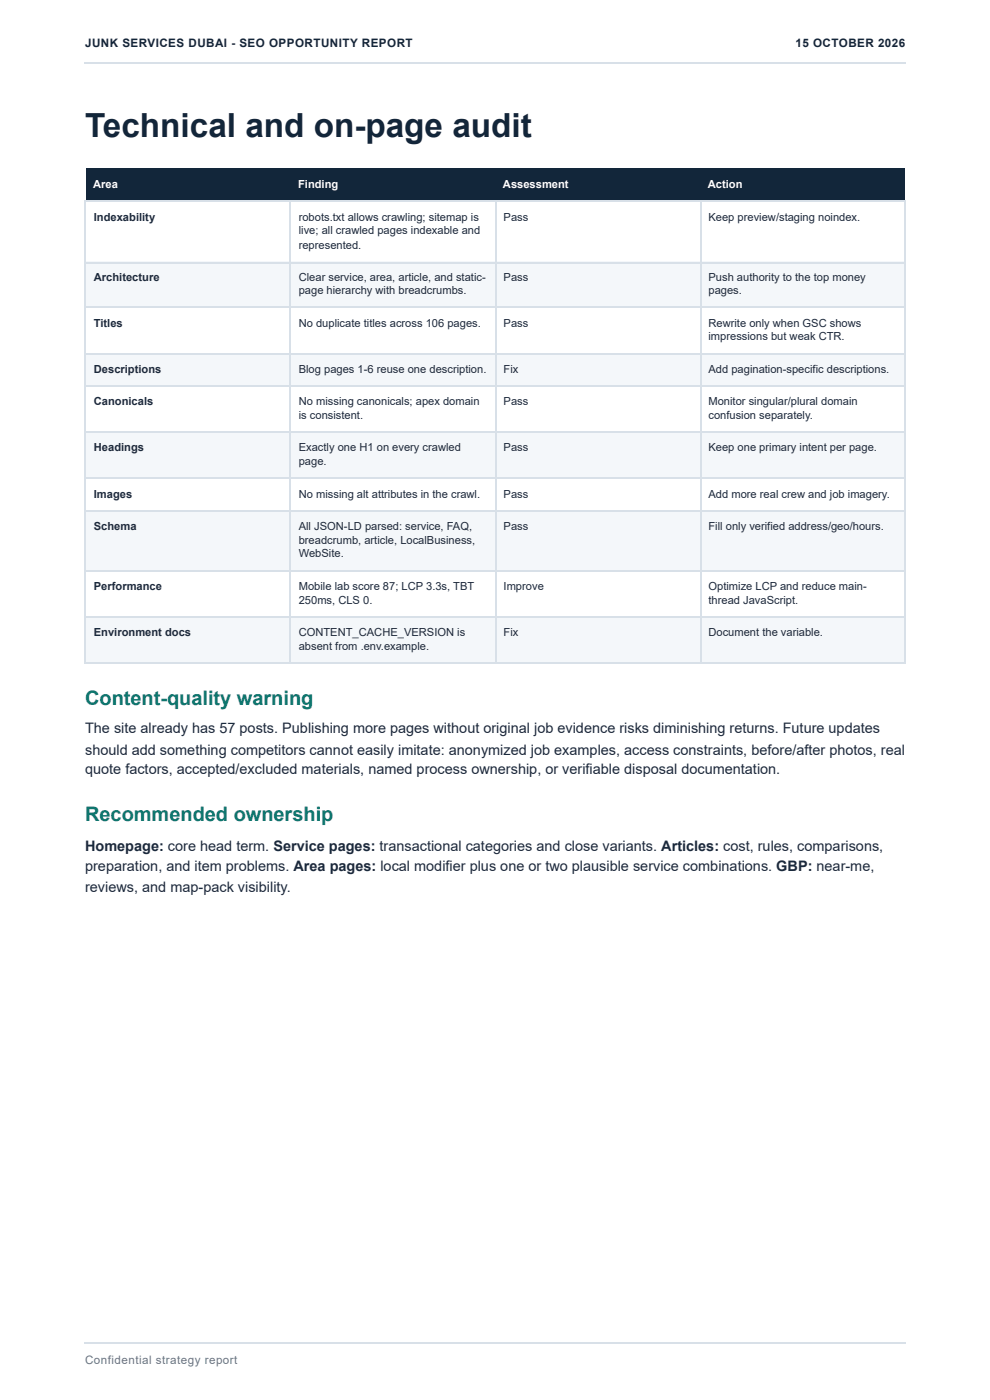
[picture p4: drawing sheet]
<svg xmlns="http://www.w3.org/2000/svg" width="210mm" height="297mm" viewBox="0 0 210 297" stroke-linecap="round" stroke-linejoin="round" font-family="sans-serif">
<defs><g id="words">
<text font-size="7.1" fill="#12263a" x="18" y="29.1">Technical and on-page audit</text>
<g font-size="4.2" fill="#0f766e">
<text x="18" y="149.5">Content-quality warning</text>
<text x="18" y="174.1">Recommended ownership</text>
</g>
<g font-size="3.1" fill="#1e293b">
<text x="18" y="155.6">The site already has 57 posts. Publishing more pages without original job evidence risks diminishing returns. Future updates</text>
<text x="18" y="160.1">should add something competitors cannot easily imitate: anonymized job examples, access constraints, before/after photos, real</text>
<text x="18" y="164.3">quote factors, accepted/excluded materials, named process ownership, or verifiable disposal documentation.</text>
<text x="18" y="180.4">Homepage: core head term. Service pages: transactional categories and close variants. Articles: cost, rules, comparisons,</text>
<text x="18" y="184.7">preparation, and item problems. Area pages: local modifier plus one or two plausible service combinations. GBP: near-me,</text>
<text x="18" y="189.2">reviews, and map-pack visibility.</text>
</g>
<g font-size="2.5" fill="#12263a">
<text x="18" y="10.1">JUNK SERVICES DUBAI - SEO OPPORTUNITY REPORT</text>
<text x="168.6" y="10.1">15 OCTOBER 2026</text>
</g>
<text font-size="2.5" fill="#64748b" x="18" y="289.5">Confidential strategy report</text>
<g font-size="2.4" fill="#fff">
<text x="19.8" y="40">Area</text>
<text x="63.2" y="40">Finding</text>
<text x="106.6" y="40">Assessment</text>
<text x="150.1" y="40">Action</text>
</g>
<g font-size="2.4" fill="#1e293b">
<text x="19.9" y="46.8">Indexability</text>
<text x="63.3" y="46.8">robots.txt allows crawling; sitemap is</text>
<text x="106.8" y="46.8">Pass</text>
<text x="150.2" y="46.8">Keep preview/staging noindex.</text>
<text x="63.3" y="49.7">live; all crawled pages indexable and</text>
<text x="63.3" y="52.9">represented.</text>
<text x="19.9" y="59.5">Architecture</text>
<text x="63.3" y="59.5">Clear service, area, article, and static-</text>
<text x="106.8" y="59.5">Pass</text>
<text x="150.2" y="59.5">Push authority to the top money</text>
<text x="63.3" y="62.4">page hierarchy with breadcrumbs.</text>
<text x="150.2" y="62.4">pages.</text>
<text x="19.9" y="69.3">Titles</text>
<text x="63.3" y="69.3">No duplicate titles across 106 pages.</text>
<text x="106.8" y="69.3">Pass</text>
<text x="150.2" y="69.3">Rewrite only when GSC shows</text>
<text x="150.2" y="72.2">impressions but weak CTR.</text>
<text x="19.9" y="79.1">Descriptions</text>
<text x="63.3" y="79.1">Blog pages 1-6 reuse one description.</text>
<text x="106.8" y="79.1">Fix</text>
<text x="150.2" y="79.1">Add pagination-specific descriptions.</text>
<text x="19.9" y="86">Canonicals</text>
<text x="63.3" y="86">No missing canonicals; apex domain</text>
<text x="63.3" y="88.9">is consistent.</text>
<text x="106.8" y="86">Pass</text>
<text x="150.2" y="86">Monitor singular/plural domain</text>
<text x="150.2" y="88.9">confusion separately.</text>
<text x="19.9" y="95.8">Headings</text>
<text x="63.3" y="95.8">Exactly one H1 on every crawled</text>
<text x="106.8" y="95.8">Pass</text>
<text x="150.2" y="95.8">Keep one primary intent per page.</text>
<text x="63.3" y="98.7">page.</text>
<text x="19.9" y="105.6">Images</text>
<text x="63.3" y="105.6">No missing alt attributes in the crawl.</text>
<text x="106.8" y="105.6">Pass</text>
<text x="150.2" y="105.6">Add more real crew and job imagery.</text>
<text x="19.9" y="112.4">Schema</text>
<text x="63.3" y="112.4">All JSON-LD parsed: service, FAQ,</text>
<text x="106.8" y="112.4">Pass</text>
<text x="150.2" y="112.4">Fill only verified address/geo/hours.</text>
<text x="63.3" y="115.4">breadcrumb, article, LocalBusiness,</text>
<text x="63.3" y="118.3">WebSite.</text>
<text x="19.9" y="125.1">Performance</text>
<text x="63.3" y="125.1">Mobile lab score 87; LCP 3.3s, TBT</text>
<text x="106.8" y="125.1">Improve</text>
<text x="150.2" y="125.1">Optimize LCP and reduce main-</text>
<text x="63.3" y="128.1">250ms, CLS 0.</text>
<text x="150.2" y="128.1">thread JavaScript.</text>
<text x="19.9" y="134.9">Environment docs</text>
<text x="63.3" y="134.9">CONTENT_CACHE_VERSION is</text>
<text x="63.3" y="137.8">absent from .env.example.</text>
<text x="106.8" y="134.9">Fix</text>
<text x="150.2" y="134.9">Document the variable.</text>
</g>
</g></defs>
<path d="M0 0h209.9v297.1h-209.9z" fill="#dfe6ec"/>
<g fill="#12263a">
<path d="M18.3 35.7h43.3v7.2h-43.3z"/>
<path d="M61.6 35.7h43.4v7.2h-43.4z"/>
<path d="M105 35.7h43.4v7.2h-43.4z"/>
<path d="M148.4 35.7h43.4v7.2h-43.4z"/>
</g>
<g fill="#f4f7fa">
<path d="M18.3 55.6h43.3v9.8h-43.3z"/>
<path d="M61.6 55.6h43.4v9.8h-43.4z"/>
<path d="M105 55.6h43.4v9.8h-43.4z"/>
<path d="M148.4 55.6h43.4v9.8h-43.4z"/>
<path d="M18.3 75.1h43.3v6.9h-43.3z"/>
<path d="M61.6 75.1h43.4v6.9h-43.4z"/>
<path d="M105 75.1h43.4v6.9h-43.4z"/>
<path d="M148.4 75.1h43.4v6.9h-43.4z"/>
<path d="M18.3 91.8h43.3v9.8h-43.3z"/>
<path d="M61.6 91.8h43.4v9.8h-43.4z"/>
<path d="M105 91.8h43.4v9.8h-43.4z"/>
<path d="M148.4 91.8h43.4v9.8h-43.4z"/>
<path d="M18.3 108.2h43.3v12.7h-43.3z"/>
<path d="M61.6 108.2h43.4v12.7h-43.4z"/>
<path d="M105 108.2h43.4v12.7h-43.4z"/>
<path d="M148.4 108.2h43.4v12.7h-43.4z"/>
<path d="M18.3 130.7h43.3v9.8h-43.3z"/>
<path d="M61.6 130.7h43.4v9.8h-43.4z"/>
<path d="M105 130.7h43.4v9.8h-43.4z"/>
<path d="M148.4 130.7h43.4v9.8h-43.4z"/>
</g>
<g fill="none" stroke="#d8e0e8" stroke-width=".26">
<path d="M18 13.4h174.1M18 42.7h174.1M18 55.7h174.1M18.1 42.6v98.2M61.5 42.6v98.2M105.2 42.6v98.2M148.6 42.6v98.2M192 42.6v98.2M18 65.2h174.1M18 75h174.1M18 81.9h174.1M18 91.7h174.1"/>
<path d="M18 101.5h174.1M18 108.3h174.1M18 121h174.1M18 130.8h174.1M18 140.6h174.1M18 284.8h174.1"/>
</g>
<use href="#words"/>
</svg>
